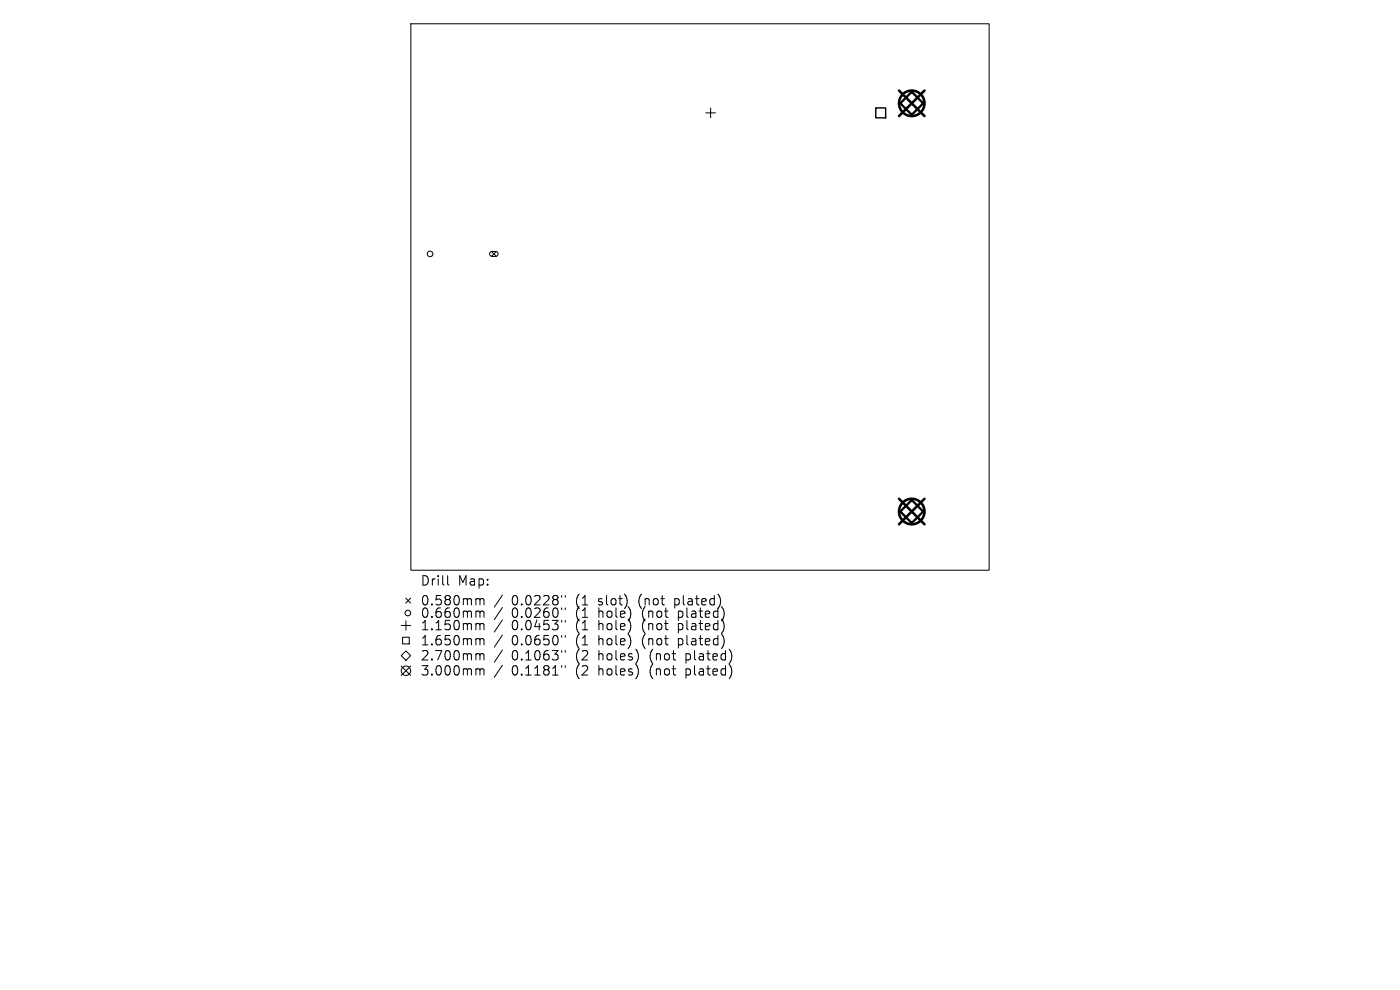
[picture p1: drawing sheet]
<svg xmlns="http://www.w3.org/2000/svg" width="297mm" height="210mm" viewBox="0 0 297 210" stroke-linecap="round" stroke-linejoin="round" font-family="sans-serif">
<defs><g id="words">
<g font-size="2.8">
<text x="89.1" y="124.5">Drill</text>
<text x="97.1" y="124.5">Map:</text>
<text x="89.1" y="128.7">0.580mm</text>
<text x="89.1" y="131.3">0.660mm</text>
<text x="108.6" y="128.7">0.0228&quot;</text>
<text x="108.6" y="131.3">0.0260&quot;</text>
<text x="122.3" y="128.7">(1</text>
<text x="122.3" y="131.3">(1</text>
<text x="127.2" y="128.7">slot)</text>
<text x="127.2" y="131.3">hole)</text>
<text x="135.9" y="128.7">(not</text>
<text x="136.7" y="131.3">(not</text>
<text x="143.7" y="128.7">plated)</text>
<text x="144.5" y="131.3">plated)</text>
<text x="89.1" y="134">1.150mm</text>
<text x="89.1" y="137.2">1.650mm</text>
<text x="108.6" y="134">0.0453&quot;</text>
<text x="108.6" y="137.2">0.0650&quot;</text>
<text x="122.3" y="134">(1</text>
<text x="122.3" y="137.2">(1</text>
<text x="127.2" y="134">hole)</text>
<text x="127.2" y="137.2">hole)</text>
<text x="136.7" y="134">(not</text>
<text x="136.7" y="137.2">(not</text>
<text x="144.5" y="134">plated)</text>
<text x="144.5" y="137.2">plated)</text>
<text x="89.1" y="140.4">2.700mm</text>
<text x="89.1" y="143.6">3.000mm</text>
<text x="108.6" y="140.4">0.1063&quot;</text>
<text x="108.6" y="143.6">0.1181&quot;</text>
<text x="122.3" y="140.4">(2</text>
<text x="122.3" y="143.6">(2</text>
<text x="127.2" y="140.4">holes)</text>
<text x="127.2" y="143.6">holes)</text>
<text x="138.3" y="140.4">(not</text>
<text x="138.3" y="143.6">(not</text>
<text x="146.1" y="140.4">plated)</text>
<text x="146.1" y="143.6">plated)</text>
</g>
</g></defs>
<g fill="none" stroke="#000" stroke-width=".21">
<path d="M87.2 5h122.6v116h-122.6zM149.7 23.9h2.1M150.8 22.9v2.1M104 53.5l.3-.2 1 .1 .3 .2v.4l-.4 .4h-1l-.3-.4zM104.2 53.3l1.1 1.1M105.3 53.3l-1.1 1.1M85.1 132.7h2M85.4 135.2h1.4v1.4h-1.4zM86.1 126.9l1 1M86.1 138.1l1 1-1 1-1-1zM86.1 131.7v2M87.1 126.9l-1 1"/>
<path d="M95 122.1v1.7l.2 .3M101.2 127h.3l.3 .3M101.2 129.6h.3l.3 .3M101.2 132.3h.3l.3 .3M101.2 135.5l.5 .1 .1 .2M101.2 138.7h.3l.3 .3M101.8 127.3l.3-.3 .5 .1 .1 1.2M101.8 127.3v1M101.8 129.9v1.1M101.8 132.6v1M101.8 135.8v1M101.8 139v1"/>
<path d="M101.8 129.9l.3-.3 .5 .1 .1 1.3M101.8 132.6l.3-.3 .5 .1 .1 1.2M101.8 135.8l.3-.3 .5 .1 .1 1.2M101.8 139l.3-.3 .5 .1 .1 1.2M106.6 126.2l-1.7 2.6M106.6 128.9l-1.7 2.5M106.6 131.5l-1.7 2.6M106.6 134.7l-1.7 2.6M106.6 137.9l-1.7 2.6M119.2 126.3v.4M119.2 129v.3M119.2 131.6v.4"/>
<path d="M119.2 134.8v.4M119.2 138v.4M119.9 126.3v.4M119.9 129v.3M119.9 131.6v.4M119.9 134.8v.4M119.9 138v.4M85.1 141.3l2 2M87.1 141.3l-2 2M101.2 141.9l.5 .1 .1 .2M101.8 142.2v1M101.8 142.2l.3-.3 .5 .1 .1 1.2"/>
<path d="M106.6 141.1l-1.7 2.6M119.2 141.2v.4M119.9 141.2v.4"/>
<circle cx="91.2" cy="53.9" r=".6"/>
<circle cx="86.5" cy="130" r=".6"/>
<circle cx="86.1" cy="142.3" r="1"/>
</g>
<path d="M185.8 22.9h2.1v2.1h-2.1z" fill="none" stroke="#000" stroke-width=".3"/>
<path d="M191 21.9l2.4-2.4 2.5 2.4-2.5 2.4zM193.4 106.1l2.5 2.4-2.5 2.4-2.4-2.4z" fill="none" stroke="#000" stroke-width=".49"/>
<g fill="none" stroke="#000" stroke-width=".54">
<path d="M190.7 19.2l5.4 5.4M196.1 19.2l-5.4 5.4M190.7 105.8l5.4 5.4M196.1 105.8l-5.4 5.4"/>
<circle cx="193.4" cy="21.9" r="2.71"/>
<circle cx="193.4" cy="108.5" r="2.71"/>
</g>
<use href="#words"/>
</svg>
